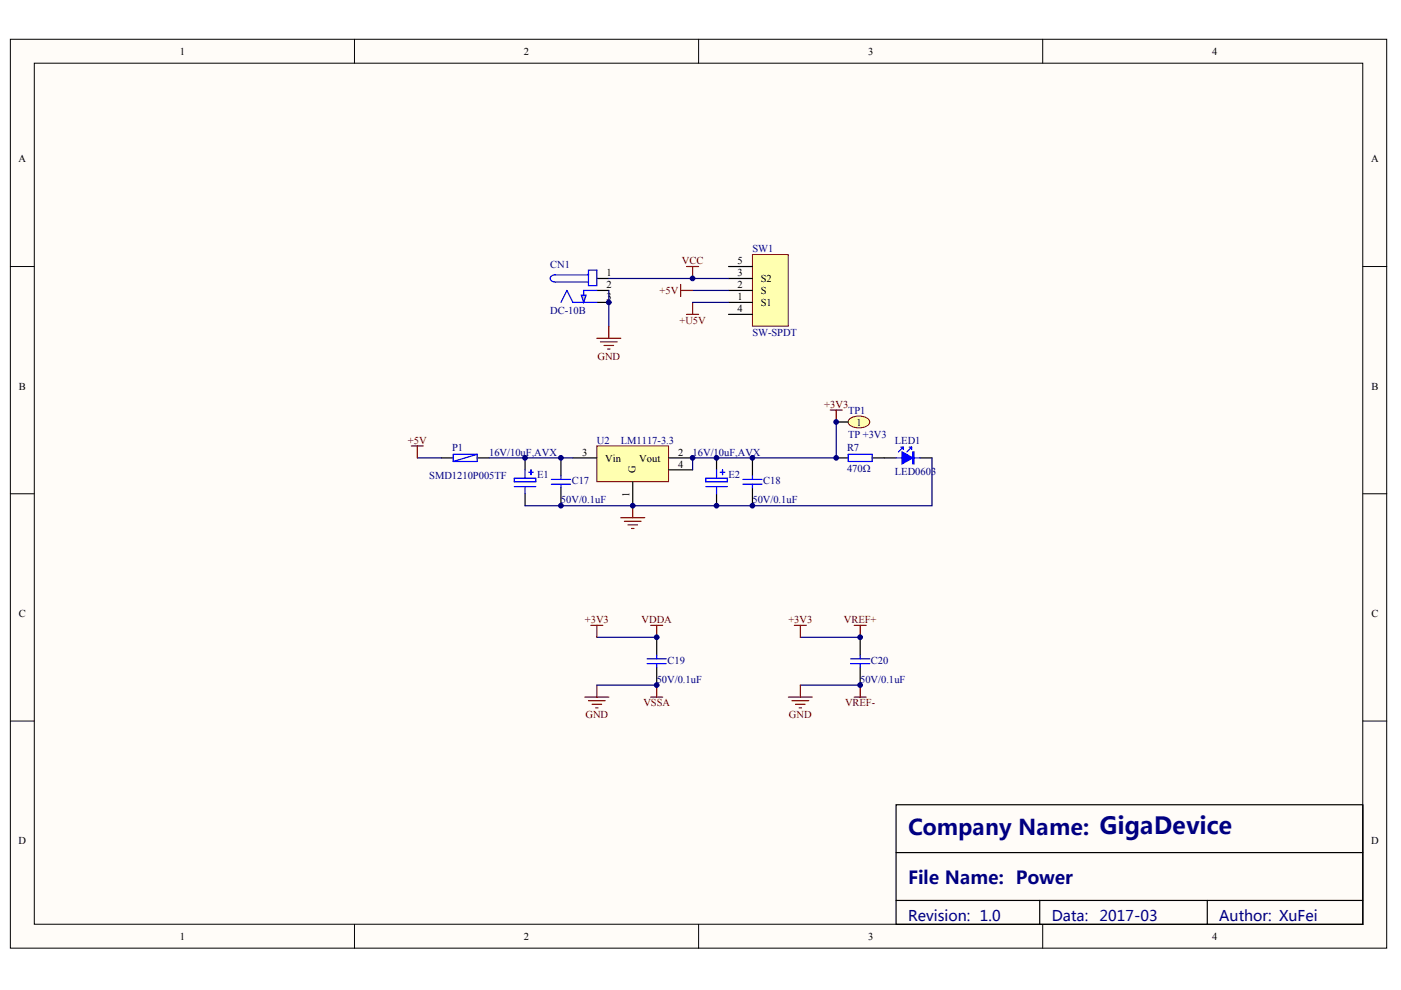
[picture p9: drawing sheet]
<svg xmlns="http://www.w3.org/2000/svg" width="297mm" height="210mm" viewBox="0 0 297 210" stroke-linecap="round" stroke-linejoin="round" font-family="sans-serif">
<defs><g id="words">
<text font-size="4.6" fill="#000080" x="192.5" y="177">Company Name: GigaDevice</text>
<text font-size="3.8" fill="#000080" x="192.5" y="187.4">File Name: Power</text>
<g font-size="3.1" fill="#000080">
<text x="192.5" y="195.2">Revision: 1.0</text>
<text x="223" y="195.2">Data:</text>
<text x="233.1" y="195.2">2017-03</text>
<text x="258.5" y="195.2">Author: XuFei</text>
</g>
<g font-size="2.2">
<text x="38.1" y="11.6">1</text>
<text x="111.1" y="11.6">2</text>
<text x="184" y="11.6">3</text>
<text x="257" y="11.6">4</text>
<text x="3.9" y="34.4">A</text>
<text x="290.7" y="34.4">A</text>
<text x="128.6" y="58.5">1</text>
<text x="156.4" y="56">5</text>
<text x="156.4" y="58.5">3</text>
<text x="161.3" y="59.8">S2</text>
<text x="128.6" y="63.6">3</text>
<text x="128.6" y="61.1">2</text>
<text x="156.4" y="61.1">2</text>
<text x="156.4" y="63.6">1</text>
<text x="161.3" y="62.4">S</text>
<text x="161.3" y="64.9">S1</text>
<text x="156.4" y="66.2">4</text>
<text x="4" y="82.6">B</text>
<text x="290.8" y="82.6">B</text>
<text x="181.6" y="90.2">1</text>
<text x="123.4" y="96.6">3</text>
<text x="128.3" y="97.9">Vin</text>
<text x="134.8" y="100.4" transform="rotate(-90 134.8 100.4)">G</text>
<text x="135.5" y="97.9">Vout</text>
<text x="143.8" y="96.6">2</text>
<text x="143.8" y="99.1">4</text>
<text x="133.5" y="105.3" transform="rotate(-90 133.5 105.3)">1</text>
<text x="4" y="130.8">C</text>
<text x="290.8" y="130.8">C</text>
<text x="3.9" y="179">D</text>
<text x="290.7" y="179">D</text>
<text x="38.1" y="199.3">1</text>
<text x="111.1" y="199.3">2</text>
<text x="184" y="199.3">3</text>
<text x="257" y="199.3">4</text>
</g>
<g font-size="2.2" fill="#000080">
<text x="159.5" y="53.5">SW1</text>
<text x="116.6" y="56.8">CN1</text>
<text x="116.6" y="66.7">DC-10B</text>
<text x="159.5" y="71.2">SW-SPDT</text>
<text x="179.8" y="87.7">TP1</text>
<text x="95.8" y="95.6">P1</text>
<text x="126.5" y="94.1">U2</text>
<text x="131.6" y="94.1">LM1117-3.3</text>
<text x="179.6" y="95.6">R7</text>
<text x="179.8" y="92.8">TP +3V3</text>
<text x="189.7" y="94.1">LED1</text>
<text x="91" y="101.7">SMD1210P005TF</text>
<text x="103.7" y="96.6">16V/10uF,AVX</text>
<text x="113.9" y="101.4">E1</text>
<text x="146.8" y="96.6">16V/10uF,AVX</text>
<text x="154.5" y="101.4">E2</text>
<text x="179.6" y="100.1">470Ω</text>
<text x="189.7" y="100.6">LED0603</text>
<text x="118.9" y="106.7">50V/0.1uF</text>
<text x="121.2" y="102.7">C17</text>
<text x="159.5" y="106.7">50V/0.1uF</text>
<text x="161.8" y="102.7">C18</text>
<text x="141.5" y="140.7">C19</text>
<text x="184.7" y="140.7">C20</text>
<text x="139.2" y="144.8">50V/0.1uF</text>
<text x="182.4" y="144.8">50V/0.1uF</text>
</g>
<g font-size="2.2" fill="#800000">
<text x="144.6" y="56">VCC</text>
<text x="139.8" y="62.4">+5V</text>
<text x="144.1" y="68.6">+U5V</text>
<text x="126.7" y="76.2">GND</text>
<text x="174.8" y="86.4">+3V3</text>
<text x="86.5" y="94.1">+5V</text>
<text x="124" y="132.1">+3V3</text>
<text x="136" y="132.1">VDDA</text>
<text x="167.1" y="132.1">+3V3</text>
<text x="178.9" y="132.1">VREF+</text>
<text x="136.4" y="149.8">VSSA</text>
<text x="179.2" y="149.8">VREF-</text>
<text x="124.1" y="152.3">GND</text>
<text x="167.3" y="152.3">GND</text>
</g>
</g></defs>
<g fill="#fffcf8" stroke="#000" stroke-width=".21">
<path d="M2.2 8.3h291.8v192.7h-291.8z"/>
<path d="M7.3 13.4h281.6v182.6h-281.6z"/>
</g>
<path d="M75.2 8.3v5.1M148.1 8.3v5.1M221.1 8.3v5.1M2.2 56.5h5.1M289 56.5h5M2.2 104.7h5.1M289 104.7h5M2.2 152.9h5.1M289 152.9h5M75.2 196v5.1M148.1 196v5.1M221.1 196v5.1" fill="none" stroke="#000" stroke-width=".21"/>
<path d="M190 170.6h99v25.4h-99zM190 180.8h99M190 190.9h99M220.4 190.9v5.1M256 190.9v5.1" fill="none" stroke="#000" stroke-width=".25"/>
<path d="M126.5 94.5h15.2v7.6h-15.2z" fill="#ffffb0" stroke="#800000" stroke-width=".21"/>
<g fill="none" stroke="#000" stroke-width=".25">
<path d="M111.3 97.1v2.5M118.9 97.1v3.8M121.5 97.1h5M141.8 97.1h5M141.8 99.6h5M151.9 97.1v2.5M159.5 97.1v3.8M177.3 97.1h2.5M184.9 97.1h5.1M195.1 97.1h2.5M111.3 104.7v2.5M118.9 103.4v3.8"/>
<path d="M134.2 102.2v5M151.9 104.7v2.5M159.5 103.4v3.8M139.2 135.1v3.8M182.4 135.1v3.8M139.2 141.5v3.8M182.4 141.5v3.8"/>
</g>
<g fill="none" stroke="#00f" stroke-width=".25">
<path d="M111.3 99.6v1.8M112.6 99.6v1M151.9 99.6v1.8M153.2 99.6v1M179.8 96.3h5.1v1.5h-5.1zM190 97.1h1.3M191 94.8h.5M191.5 94.8l-1 1M191.5 94.8v.5M192.8 94.8h.5M193.3 94.8l-1 1M193.3 94.8v.5"/>
<path d="M193.8 97.1h1.3M109 101.4h4.6v.8h-4.6zM109 103.2h4.6M111.3 103.2v1.5M112.1 100.1h1M116.9 101.6h4.1M116.9 102.7h4.1M118.9 100.9v.7M118.9 102.7v.7M149.6 103.2h4.6M149.6 101.4h4.6v.8h-4.6zM151.9 103.2v1.5"/>
<path d="M152.7 100.1h1M157.5 101.6h4.1M157.5 102.7h4.1M159.5 100.9v.7M159.5 102.7v.7M137.2 139.7h4.1M139.2 138.9v.8M180.3 139.7h4.1M182.4 138.9v.8M137.2 140.7h4.1M139.2 140.7v.8M180.3 140.7h4.1"/>
<path d="M182.4 140.7v.8"/>
</g>
<g fill="none" stroke="#800000" stroke-width=".25">
<path d="M176 86.9h2.6M177.3 86.9v2.6M131.6 109.8h5.1M132.4 110.5h3.5M133.1 111.3h2.1M133.9 112h.5M134.2 107.2v2.6M138 132.6h2.5M139.2 132.6v2.5M181.1 132.6h2.5M182.4 132.6v2.5M124 147.8h5.1"/>
<path d="M124.8 148.6h3.5M125.5 149.3h2.1M126.3 150.1h.5M126.5 145.3v2.5M138 147.8h2.5M139.2 145.3v2.5M167.1 147.8h5.1M167.9 148.6h3.6M168.7 149.3h2M169.4 150.1h.5M169.7 145.3v2.5M181.1 147.8h2.5"/>
<path d="M182.4 145.3v2.5"/>
</g>
<path d="M197.6 97.1v10.1h-86.3M126.5 145.3h12.7M169.7 145.3h12.7" fill="none" stroke="#000080" stroke-width=".25"/>
<g fill="#00f" stroke="#00f" stroke-width=".25">
<path d="M191.3 95.8l2.2 1.3-2.2 1.3z"/>
<path d="M193.5 95.8h.3v2.6h-.3z" fill-rule="evenodd"/>
</g>
<path d="M180.1 88.8a3.3 3.3 0 0 1 4.2 .3 1.08 1.08 0 0 1-1 1.4 3.2 3.2 0 0 1-3.4-.7l-.1-.3z" fill="#ffffb0" stroke="#800000" stroke-width=".21"/>
<path d="M93.6 97.1h2.5M101.2 97.1h2.5M177.3 89.5h2.5" fill="none" stroke="#000" stroke-width=".25"/>
<path d="M145.6 66.7h2.5M146.8 64.1v2.6M125.3 132.6h2.5M126.5 132.6v2.5M168.4 132.6h2.6M169.7 132.6v2.5" fill="none" stroke="#800000" stroke-width=".25"/>
<path d="M88.5 97.1h5.1M103.7 97.1h17.8M177.3 89.5v7.6h-30.5v2.5M126.5 135.1h12.7M169.7 135.1h12.7" fill="none" stroke="#000080" stroke-width=".25"/>
<path d="M101.2 96.3v1.5h-5.1M101.2 96.3h-5.1v1.5M101.2 96.3l-5.1 1.5" fill="none" stroke="#00f" stroke-width=".25"/>
<path d="M159.5 54h7.6v15.2h-7.6z" fill="#ffffb0" stroke="#800000" stroke-width=".21"/>
<path d="M126.5 59h2.6M154.5 56.5h5M154.5 59h5M126.5 61.6h2.6M126.5 64.1h2.6M154.5 61.6h5M154.5 64.1h5M154.5 66.7h5" fill="none" stroke="#000" stroke-width=".25"/>
<path d="M124.8 57.3h1.7v3.3h-1.7zM124.8 58v.3h-7.1a.78 .78 0 0 0-1 .7 .78 .78 0 0 0 1 .8h7.1M121.5 64.1h5" fill="none" stroke="#00f" stroke-width=".25"/>
<path d="M123.2 62.6h1.1l-.5 1.5z" fill="#c0c0c0" stroke="#00f" stroke-width=".25"/>
<path d="M126.5 61.6h-2.7v1" fill="none" stroke="#00f" stroke-width=".25"/>
<g fill="#c0c0c0" stroke="#00f" stroke-width=".25">
<path d="M120.2 61.6l1.3 2.5z"/>
<path d="M120.2 61.6l-1.3 2.5z"/>
</g>
<path d="M129.1 59h25.4M129.1 61.6v7.6M146.8 61.6h7.7M146.8 64.1h7.7" fill="none" stroke="#000080" stroke-width=".25"/>
<path d="M145.6 56.5h2.5M146.8 56.5v2.5M126.5 71.7h5.1M127.3 72.5h3.6M128.1 73.2h2M128.8 74h.5M129.1 69.2v2.5M144.3 60.3v2.5M144.3 61.6h2.5M87.2 94.5h2.5M88.5 94.5v2.6" fill="none" stroke="#800000" stroke-width=".25"/>
<g fill="#000080" stroke="#000080" stroke-width=".21">
<circle cx="111.3" cy="97.1" r=".49"/>
<circle cx="118.9" cy="107.2" r=".49"/>
<circle cx="118.9" cy="97.1" r=".49"/>
<circle cx="129.1" cy="64.1" r=".49"/>
<circle cx="134.1" cy="107.2" r=".49"/>
<circle cx="139.2" cy="145.3" r=".49"/>
<circle cx="139.2" cy="135.1" r=".49"/>
<circle cx="146.8" cy="97.1" r=".49"/>
<circle cx="146.8" cy="59" r=".49"/>
<circle cx="151.9" cy="107.2" r=".49"/>
<circle cx="151.9" cy="97.1" r=".49"/>
<circle cx="159.5" cy="107.2" r=".49"/>
<circle cx="159.5" cy="97.1" r=".49"/>
<circle cx="177.3" cy="97.1" r=".49"/>
<circle cx="177.3" cy="89.5" r=".49"/>
<circle cx="182.4" cy="145.3" r=".49"/>
<circle cx="182.4" cy="135.1" r=".49"/>
</g>
<use href="#words"/>
</svg>
